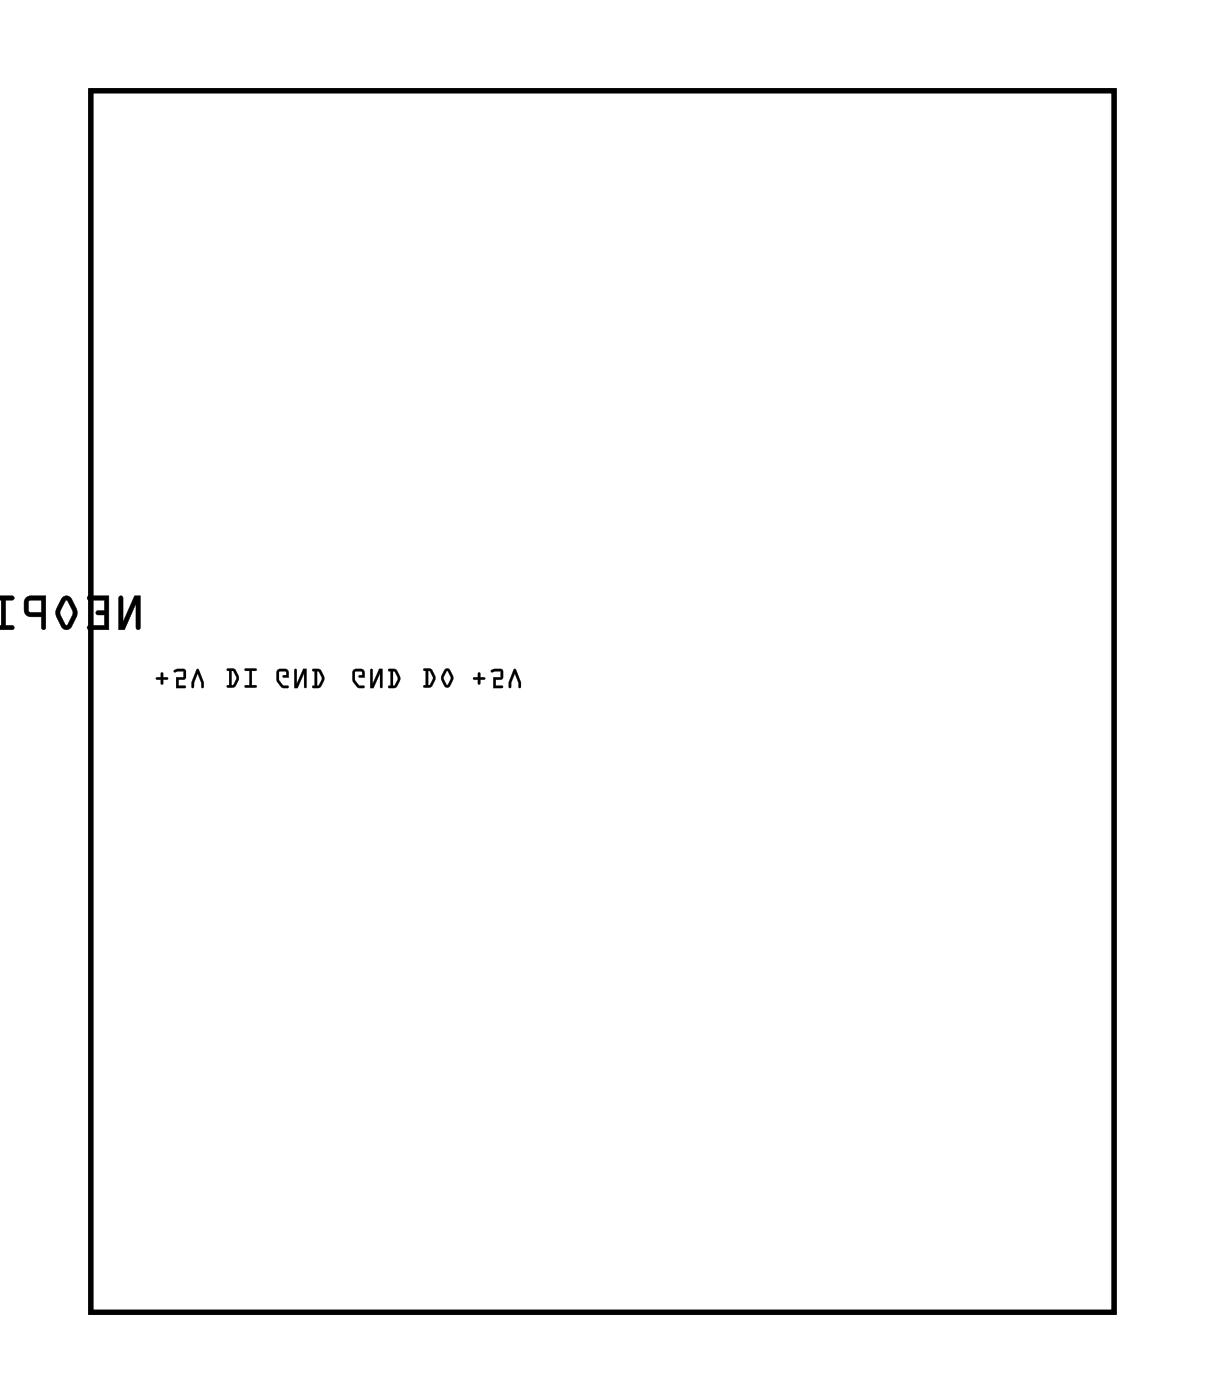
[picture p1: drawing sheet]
<svg xmlns="http://www.w3.org/2000/svg" width="48mm" height="56mm" viewBox="0 0 48 56" stroke-linecap="round" stroke-linejoin="round" font-family="sans-serif">
<path d="M3.6 3.6h41v49h-41z" fill="none" stroke="#000" stroke-width=".2"/>
<g fill="#000">
<path d="M3.6 3.6h41v49h-41zM3.6 3.6v49h41v-49z"/>
<path d="M4.8 23.9v1.3h.2l.4-1v.9l.2 .1v-1.3h-.2l-.5 1v-.9zM3.5 23.9v.1h.7v.5h-.3l-.1 .1h.1h.3v.5h-.6l-.1 .1h.9v-1.3zM2.5 23.9l-.3 .7 .3 .5a.23 .23 0 0 0 .4 0l.2-.6-.3-.6h-.1zM2.6 24.1l.3 .5-.2 .5-.3-.5zM1 23.9v.2v.4l.1 .2h.6v.5h.1v-1.3zM1.2 24.1l.5-.1v.5h-.5zM-.1 23.9v.1h.1v1.1h-.1v.1h.6v-.1h-.3v-1.1h.3l.1-.1zM-.1 23.9v1.3zM-.1 23.9v1.3zM-.1 23.9v1.3zM-.1 23.9v1.3z"/>
<path d="M4.8 23.9l-.1 1.3h.3l.4-1v.9a.1 .1 0 0 0 .1 .1 .1 .1 0 0 0 .1-.1v-1.2h-.2l-.5 1v-.9zM4.8 23.9l.1 .1v.9l.5-1h.2v1.3l-.1-.1-.1-.9-.4 1h-.2zM3.5 23.9v.1h.7v.5h-.3a.1 .1 0 0 0-.1 .1 .1 .1 0 0 0 .1 0h.3v.5l-.6-.1a.1 .1 0 0 0-.1 .1 .1 .1 0 0 0 .1 .1h.8v-1.3zM3.5 23.9h.9v1.3h-.9l.1-.1h.6v-.5h-.3h-.1l.1-.1h.3v-.5h-.7zM2.5 23.9l-.3 .7 .2 .5a.25 .25 0 0 0 .5 0l.2-.5v-.1l-.3-.6h-.1zM2.5 24a.23 .23 0 0 1 .4 0l.2 .6-.2 .5a.24 .24 0 0 1-.4 0l-.3-.5zM2.6 24.1l.3 .5-.2 .4-.3-.4zM2.6 24l-.2 .6 .3 .5 .2-.5-.2-.5zM1 23.9v.2v.5l.1 .1h.6l-.1 .4a.1 .1 0 0 0 .1 .1 .1 .1 0 0 0 .1-.1v-1.2h-.6zM1 24l.8-.1v1.3h-.1v-.5h-.6l-.1-.2zM1.2 24.1l.5-.1v.5h-.5zM1.2 24.1v.4h.5v-.5zM-.1 23.9v.2h.1v1l-.1-.1v.2h.6a.1 .1 0 0 0 .1-.1 .1 .1 0 0 0-.1-.1l-.3 .1v-1.1l.3 .1a.1 .1 0 0 0 .1-.1 .1 .1 0 0 0-.1-.1zM-.1 23.9h.7l-.1 .1h-.3v1.1h.3v.1h-.6v-.1h.2v-1.1h-.2zM-.1 23.9v1.3zM-.1 23.9v1.3zM-.1 23.9v1.3zM-.1 23.9v1.3zM-.1 23.9v1.3zM-.1 23.9v1.3zM-.1 23.9v1.3zM-.1 23.9v1.3z"/>
<path d="M6.3 27.1v.1h.1l.1 .2v-.2h.2l-.2-.1v-.2l-.1 .2zM6.3 27.1h.1l.1-.2v.2l.2 .1h-.2v.2l-.1-.2h-.1zM7 26.9h.3v.2h-.3v.5h.4v-.1h-.2v-.3h.2v-.3l-.3-.1zM7 26.9l.1-.1 .3 .1v.3h-.3v.3h.3v.1h-.3v-.5h.3v-.2h-.4zM7.9 26.8l-.2 .7h.1l.1-.5 .2 .6 .1-.3-.2-.5zM7.9 26.8h.1l.2 .5-.1 .3-.2-.6-.1 .5h-.1z"/>
<path d="M6.3 27.1v.1h.1l.1 .2v-.2h.2l-.2-.1v-.2l-.1 .2zM7 26.9h.3v.2h-.2v.5h.3v-.1h-.2v-.3h.2v-.3l-.3-.1zM7.9 26.8l-.2 .7h.1l.1-.5 .2 .6 .1-.3z"/>
<path d="M9.1 26.8l.1 .1v.6h-.1l.3 .1 .2-.5-.2-.3zM9.1 26.8h.3l.1 .3v.2l-.1 .2h-.3h.1v-.6zM9.3 26.9l.2 .3-.2 .3zM9.3 26.9v.6l.2-.3zM9.8 26.8v.1h.2v.6h-.2l.5 .1v-.1h-.2v-.6l.2-.1zM9.8 26.8h.5l-.2 .1v.6h.1h-.4h.2v-.6h-.2z"/>
<path d="M9.1 26.8l.1 .1v.6h-.1h.3a.45 .45 0 0 0 0-.6zM9.3 26.9l.2 .3-.2 .3zM9.8 26.8v.1h.2v.6h-.2h.5h-.2v-.6l.2-.1z"/>
<path d="M11.1 26.8v.5l.2 .3h.2l.1-.1h-.3l-.1-.2v-.4h.2l.1 .2h-.2l.3 .1v-.3l-.2-.1zM11.1 26.8h.3l.1 .1 .1 .3-.3-.1h.2l-.1-.2h-.2v.4l.1 .2h.2v.1h-.2l-.2-.3zM11.8 26.8v.8h.1l.3-.6v.5v.1l.1-.8h-.2l-.2 .6v-.6zM11.8 26.8h.1v.6l.2-.6h.2l-.1 .8v-.6l-.3 .6h-.1zM12.5 26.8l.1 .1v.6h-.1l.3 .1 .2-.5-.2-.3zM12.5 26.8h.3l.2 .3v.2l-.2 .3-.3-.1h.1v-.6zM12.7 26.9l.2 .3-.2 .3zM12.7 26.9v.6l.2-.3z"/>
<path d="M11.1 26.8v.1a.48 .48 0 0 0 .4 .7v-.1h-.2l-.1-.2v-.4h.2l.1 .2h-.2l.3 .1v-.3l-.2-.1zM11.8 26.8v.8h.1l.3-.6v.5v.1l.1-.8h-.2l-.2 .6v-.6zM12.5 26.8l.1 .1v.6h-.1h.3a.45 .45 0 0 0 .1-.6zM12.7 26.9l.2 .3-.2 .3z"/>
<path d="M14.2 26.8l-.1 .5 .2 .3h.3v-.1h-.2l-.2-.2v-.4h.3v.2h-.1l.2 .1v-.3l-.1-.1zM14.2 26.8h.3l.1 .1v.3l-.2-.1h.1v-.2h-.3v.4l.2 .2h.2v.1h-.3l-.1-.3zM14.8 26.8v.8h.2l.2-.6v.5l.1 .1v-.8h-.1l-.3 .6v-.6zM14.8 26.8h.1v.6l.3-.6h.1v.8l-.1-.6-.2 .6h-.2zM15.5 26.8l.1 .1v.6h-.1l.3 .1 .2-.5-.1-.3zM15.6 26.8h.3l.1 .3v.2l-.2 .3-.3-.1h.1v-.6zM15.7 26.9l.2 .3-.2 .3zM15.7 26.9l.1 .6 .1-.3z"/>
<path d="M14.2 26.8l-.1 .1a.48 .48 0 0 0 .5 .7v-.1h-.2l-.2-.2v-.4h.3v.2h-.1l.2 .1v-.3l-.1-.1zM14.8 26.8v.8h.2l.2-.6v.5l.1 .1v-.8h-.1l-.3 .6v-.6zM15.6 26.8v.1v.6h-.1h.4a.45 .45 0 0 0 0-.6zM15.7 26.9l.2 .3-.1 .3z"/>
<path d="M17 26.8v.1v.6h-.1l.3 .1 .2-.5-.1-.3zM17 26.8h.3l.1 .3v.2l-.2 .2h-.2v-.6zM17.1 26.9l.2 .3-.2 .3zM17.1 26.9l.1 .6 .1-.3zM17.8 26.8l-.1 .4 .1 .3 .1 .1 .3-.5-.2-.3zM17.8 26.8h.2l.1 .3-.2 .4h-.1l-.1-.3zM17.9 26.9l.1 .3-.1 .2-.1-.2zM17.9 26.9l-.1 .3 .1 .3 .2-.3z"/>
<path d="M17 26.8v.1v.6h.3a.45 .45 0 0 0 0-.6zM17.1 26.9l.2 .3-.1 .3zM17.8 26.8l-.1 .4 .1 .3h.1l.2-.4-.1-.3zM17.9 26.9l.2 .3-.2 .3-.1-.3z"/>
<path d="M19 27.1v.1h.1l.1 .2v-.2h.2l-.2-.1v-.2l-.1 .2zM19 27.1h.1l.1-.2v.2l.2 .1h-.2v.2l-.1-.2h-.1zM19.7 26.9h.3v.2h-.3v.5h.4v-.1h-.2v-.3h.2v-.3l-.3-.1zM19.7 26.9l.1-.1 .3 .1v.3h-.3v.3h.3v.1h-.3v-.5h.3v-.2h-.4zM20.6 26.8l-.2 .7h.1l.1-.5 .2 .6 .1-.3-.2-.5zM20.6 26.8h.1l.2 .5-.1 .3-.2-.6-.1 .5h-.1z"/>
<path d="M19 27.1v.1h.1l.1 .2v-.2h.2l-.2-.1v-.2l-.1 .2zM19.7 26.9h.3v.2h-.2v.5h.3v-.1h-.2v-.3h.2v-.3l-.3-.1zM20.6 26.8l-.2 .7h.1l.1-.5 .2 .6 .1-.3z"/>
</g>
<circle cx="12.5" cy="21.5" r="1.5" fill="#fff"/>
<circle cx="12.5" cy="21.5" r="1.5" fill="none" stroke="#fff" stroke-width=".76" stroke-linecap="butt"/>
<circle cx="12.5" cy="6.3" r="1.5" fill="#fff"/>
<circle cx="12.5" cy="6.3" r="1.5" fill="none" stroke="#fff" stroke-width=".76" stroke-linecap="butt"/>
<circle cx="30.3" cy="21.5" r=".69" fill="#fff"/>
<circle cx="30.3" cy="21.5" r=".69" fill="none" stroke="#fff" stroke-width=".64" stroke-linecap="butt"/>
<circle cx="27.8" cy="21.5" r=".69" fill="#fff"/>
<circle cx="27.8" cy="21.5" r=".69" fill="none" stroke="#fff" stroke-width=".64" stroke-linecap="butt"/>
<circle cx="25.2" cy="21.5" r=".69" fill="#fff"/>
<circle cx="25.2" cy="21.5" r=".69" fill="none" stroke="#fff" stroke-width=".64" stroke-linecap="butt"/>
<circle cx="22.7" cy="21.5" r=".69" fill="#fff"/>
<circle cx="22.7" cy="21.5" r=".69" fill="none" stroke="#fff" stroke-width=".64" stroke-linecap="butt"/>
<circle cx="20.2" cy="21.5" r=".69" fill="#fff"/>
<circle cx="20.2" cy="21.5" r=".69" fill="none" stroke="#fff" stroke-width=".64" stroke-linecap="butt"/>
<circle cx="17.6" cy="21.5" r=".69" fill="#fff"/>
<circle cx="17.6" cy="21.5" r=".69" fill="none" stroke="#fff" stroke-width=".64" stroke-linecap="butt"/>
<circle cx="35.4" cy="21.5" r="1.5" fill="#fff"/>
<circle cx="35.4" cy="21.5" r="1.5" fill="none" stroke="#fff" stroke-width=".76" stroke-linecap="butt"/>
<circle cx="27.8" cy="6.3" r=".67" fill="#fff"/>
<circle cx="27.8" cy="6.3" r=".67" fill="none" stroke="#fff" stroke-width=".59"/>
<circle cx="35.4" cy="6.3" r="1.5" fill="#fff"/>
<circle cx="35.4" cy="6.3" r="1.5" fill="none" stroke="#fff" stroke-width=".76" stroke-linecap="butt"/>
<circle cx="25.2" cy="6.3" r=".67" fill="#fff"/>
<circle cx="25.2" cy="6.3" r=".67" fill="none" stroke="#fff" stroke-width=".59"/>
<circle cx="22.7" cy="6.3" r=".67" fill="#fff"/>
<circle cx="22.7" cy="6.3" r=".67" fill="none" stroke="#fff" stroke-width=".59"/>
<circle cx="20.2" cy="6.3" r=".67" fill="#fff"/>
<circle cx="20.2" cy="6.3" r=".67" fill="none" stroke="#fff" stroke-width=".59"/>
<circle cx="39.4" cy="39.3" r=".7" fill="#fff"/>
<circle cx="39.4" cy="39.3" r=".7" fill="none" stroke="#fff" stroke-width=".76" stroke-linecap="butt"/>
<circle cx="32.9" cy="39.3" r=".7" fill="#fff"/>
<circle cx="32.9" cy="39.3" r=".7" fill="none" stroke="#fff" stroke-width=".76" stroke-linecap="butt"/>
<circle cx="39.4" cy="34.8" r=".7" fill="#fff"/>
<circle cx="39.4" cy="34.8" r=".7" fill="none" stroke="#fff" stroke-width=".76" stroke-linecap="butt"/>
<circle cx="32.9" cy="34.8" r=".7" fill="#fff"/>
<circle cx="32.9" cy="34.8" r=".7" fill="none" stroke="#fff" stroke-width=".76" stroke-linecap="butt"/>
<circle cx="18.9" cy="46.9" r=".72" fill="#fff"/>
<circle cx="18.9" cy="46.9" r=".72" fill="none" stroke="#fff" stroke-width=".69" stroke-linecap="butt"/>
<circle cx="17.6" cy="49.5" r=".72" fill="#fff"/>
<circle cx="17.6" cy="49.5" r=".72" fill="none" stroke="#fff" stroke-width=".69" stroke-linecap="butt"/>
<circle cx="16.4" cy="46.9" r=".72" fill="#fff"/>
<circle cx="16.4" cy="46.9" r=".72" fill="none" stroke="#fff" stroke-width=".69" stroke-linecap="butt"/>
<circle cx="13.8" cy="46.9" r=".72" fill="#fff"/>
<circle cx="13.8" cy="46.9" r=".72" fill="none" stroke="#fff" stroke-width=".69" stroke-linecap="butt"/>
<circle cx="11.3" cy="46.9" r=".72" fill="#fff"/>
<circle cx="11.3" cy="46.9" r=".72" fill="none" stroke="#fff" stroke-width=".69" stroke-linecap="butt"/>
<circle cx="15.1" cy="49.5" r=".72" fill="#fff"/>
<circle cx="15.1" cy="49.5" r=".72" fill="none" stroke="#fff" stroke-width=".69" stroke-linecap="butt"/>
<circle cx="12.5" cy="49.5" r=".72" fill="#fff"/>
<circle cx="12.5" cy="49.5" r=".72" fill="none" stroke="#fff" stroke-width=".69" stroke-linecap="butt"/>
<circle cx="10" cy="49.5" r=".72" fill="#fff"/>
<circle cx="10" cy="49.5" r=".72" fill="none" stroke="#fff" stroke-width=".69" stroke-linecap="butt"/>
<path d="M9.1 48.5h1.8v1.9h-1.8zM9.5 49.5a.5 .5 0 0 0 1 0 .5 .5 0 0 0-1 0z" fill="#fff"/>
<g fill="none" stroke="#fff" stroke-width=".25">
<path d="M9.1 48.5h1.8v1.9h-1.8z"/>
<circle cx="10" cy="49.5" r=".5"/>
</g>
<path d="M7.6 54.7a1.58 1.58 0 0 1 1.9-.3 1.58 1.58 0 0 1 .8 1.7h-3.1a1.51 1.51 0 0 1 .4-1.4z" fill-rule="evenodd" fill="#fff"/>
<path d="M7.2 56.1a1.59 1.59 0 0 1 1.5-1.9 1.59 1.59 0 0 1 1.6 1.9" fill="none" stroke="#fff" stroke-width=".25"/>
<path d="M19 54.7a1.58 1.58 0 0 1 1.9-.3 1.58 1.58 0 0 1 .8 1.7h-3.1a1.51 1.51 0 0 1 .4-1.4z" fill-rule="evenodd" fill="#fff"/>
<path d="M18.6 56.1a1.59 1.59 0 0 1 1.6-1.9 1.59 1.59 0 0 1 1.5 1.9" fill="none" stroke="#fff" stroke-width=".25"/>
</svg>
